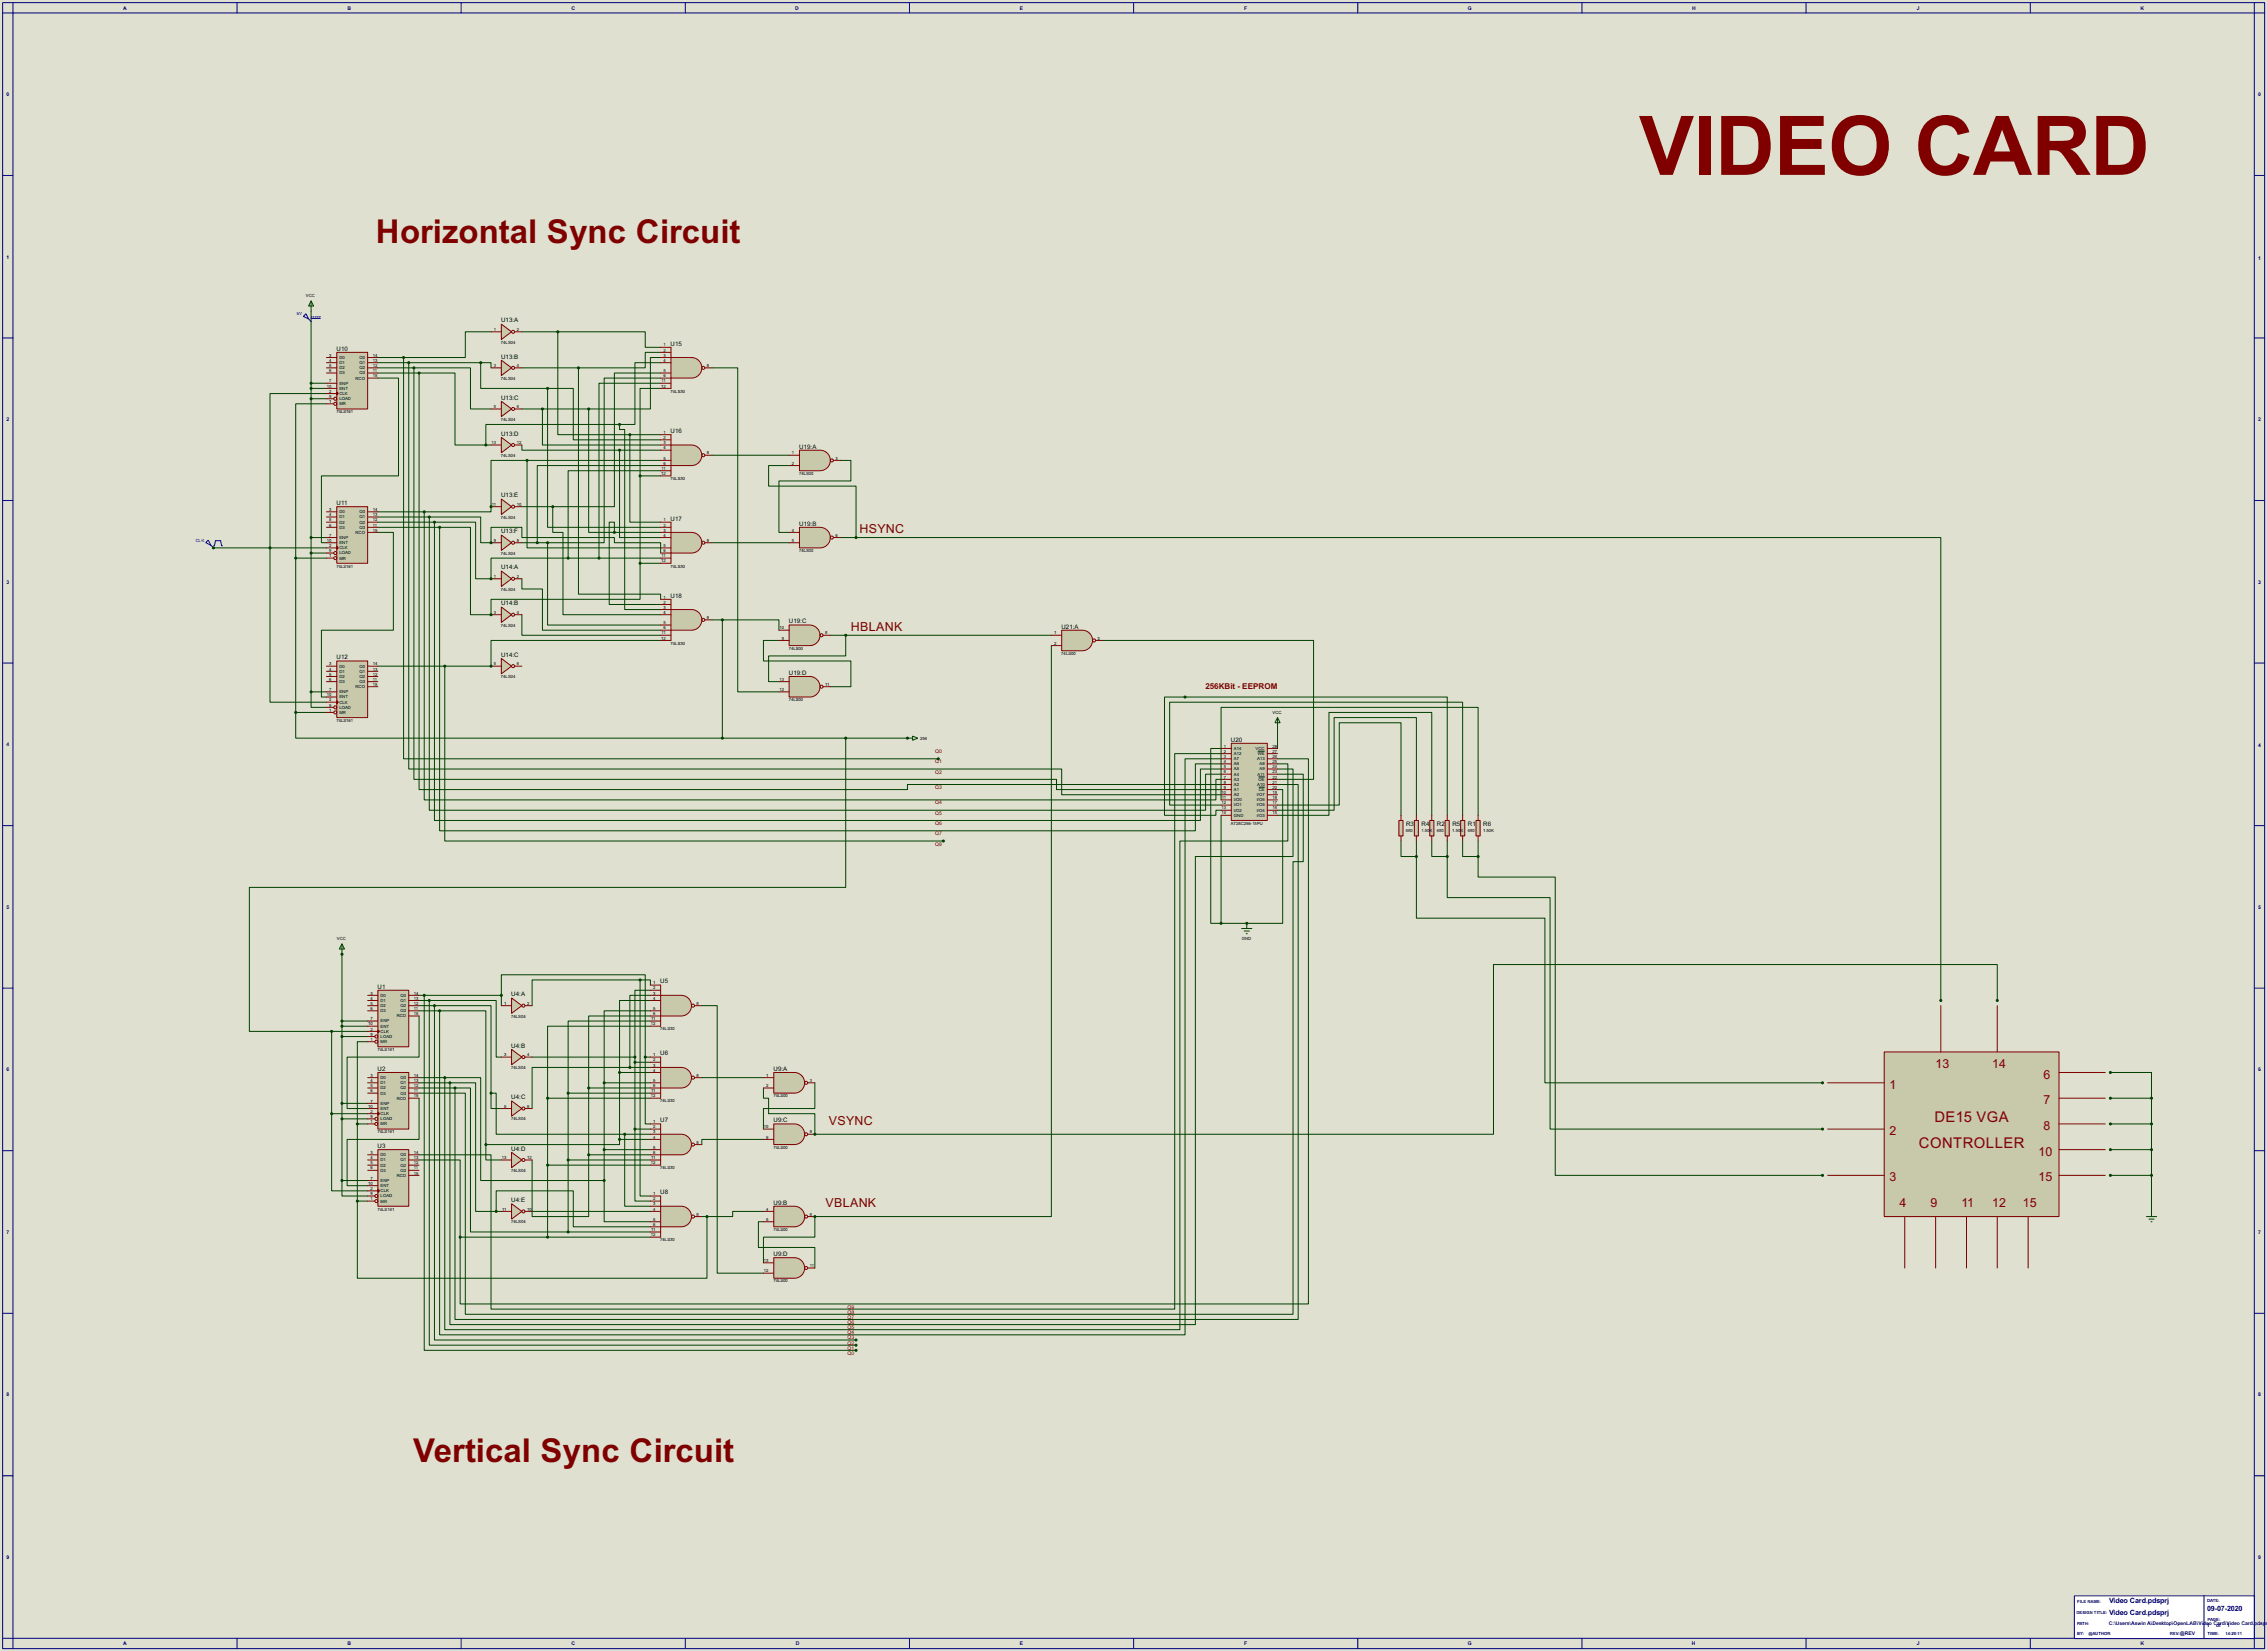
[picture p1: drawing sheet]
<svg xmlns="http://www.w3.org/2000/svg" width="1120mm" height="815mm" viewBox="0 0 1120 815" stroke-linecap="round" stroke-linejoin="round" font-family="sans-serif">
<defs><g id="words">
<text font-size="45.4" fill="#800000" x="810" y="86">VIDEO CARD</text>
<g font-size="18.2" fill="#800000">
<text x="186" y="120">Horizontal Sync Circuit</text>
<text x="204" y="722">Vertical Sync Circuit</text>
</g>
<g font-size="8.2" fill="#800000">
<text x="956" y="554">DE15 VGA</text>
<text x="948" y="567">CONTROLLER</text>
</g>
<g font-size="6.9" fill="#800000">
<text x="425" y="263">HSYNC</text>
<text x="420" y="312">HBLANK</text>
<text x="956" y="528">13</text>
<text x="984" y="528">14</text>
<text x="1010" y="533">6</text>
<text x="934" y="538">1</text>
<text x="1010" y="545">7</text>
<text x="410" y="555">VSYNC</text>
<text x="934" y="561">2</text>
<text x="1010" y="558">8</text>
<text x="1007" y="571">10</text>
<text x="934" y="583">3</text>
<text x="1007" y="583">15</text>
<text x="408" y="596">VBLANK</text>
<text x="939" y="596">4</text>
<text x="954" y="596">9</text>
<text x="969" y="596">11</text>
<text x="984" y="596">12</text>
<text x="1000" y="596">15</text>
</g>
<text font-size="4.5" fill="#800000" x="596" y="340">256KBit - EEPROM</text>
<g font-size="4" fill="#000080">
<text x="1042" y="792">Video Card.pdsprj</text>
<text x="1042" y="797">Video Card.pdsprj</text>
<text x="1090" y="796">09-07-2020</text>
</g>
<g font-size="3.4">
<text x="248" y="159">U13:A</text>
<text x="166" y="173">U10</text>
<text x="331" y="171">U15</text>
<text x="248" y="177">U13:B</text>
<text x="248" y="197">U13:C</text>
<text x="248" y="215">U13:D</text>
<text x="331" y="214">U16</text>
<text x="395" y="222">U19:A</text>
<text x="248" y="246">U13:E</text>
<text x="166" y="249">U11</text>
<text x="331" y="257">U17</text>
<text x="248" y="263">U13:F</text>
<text x="395" y="260">U19:B</text>
<text x="248" y="281">U14:A</text>
<text x="248" y="299">U14:B</text>
<text x="331" y="295">U18</text>
<text x="390" y="308">U19:C</text>
<text x="524" y="310">U21:A</text>
<text x="166" y="326">U12</text>
<text x="248" y="324">U14:C</text>
<text x="390" y="333">U19:D</text>
<text x="608" y="366">U20</text>
<text x="695" y="408">R3</text>
<text x="702" y="408">R4</text>
<text x="710" y="408">R2</text>
<text x="718" y="408">R5</text>
<text x="725" y="408">R1</text>
<text x="733" y="408">R6</text>
<text x="326" y="486">U5</text>
<text x="187" y="488">U1</text>
<text x="253" y="492">U4:A</text>
<text x="253" y="517">U4:B</text>
<text x="326" y="521">U6</text>
<text x="187" y="529">U2</text>
<text x="382" y="529">U9:A</text>
<text x="253" y="543">U4:C</text>
<text x="326" y="554">U7</text>
<text x="382" y="554">U9:C</text>
<text x="187" y="567">U3</text>
<text x="253" y="568">U4:D</text>
<text x="253" y="594">U4:E</text>
<text x="326" y="590">U8</text>
<text x="382" y="595">U9:B</text>
<text x="382" y="620">U9:D</text>
</g>
<g font-size="2.8" fill="#000080">
<text x="61" y="5">A</text>
<text x="172" y="5">B</text>
<text x="282" y="5">C</text>
<text x="393" y="5">D</text>
<text x="504" y="5">E</text>
<text x="615" y="5">F</text>
<text x="725" y="5">G</text>
<text x="836" y="5">H</text>
<text x="947" y="5">J</text>
<text x="1058" y="5">K</text>
<text x="3" y="47">0</text>
<text x="1116" y="47">0</text>
<text x="3" y="128">1</text>
<text x="1116" y="128">1</text>
<text x="3" y="208">2</text>
<text x="1116" y="208">2</text>
<text x="3" y="288">3</text>
<text x="1116" y="288">3</text>
<text x="3" y="368">4</text>
<text x="1116" y="369">4</text>
<text x="3" y="449">5</text>
<text x="1116" y="449">5</text>
<text x="3" y="529">6</text>
<text x="1116" y="529">6</text>
<text x="3" y="609">7</text>
<text x="1116" y="609">7</text>
<text x="3" y="689">8</text>
<text x="1116" y="689">8</text>
<text x="3" y="770">9</text>
<text x="1116" y="770">9</text>
<text x="1042" y="802">C:\Users\Aswin A\Desktop\OpenLAB\Video Card\Video Card.pdsp</text>
<text x="1090" y="803">1</text>
<text x="1095" y="803">of</text>
<text x="1100" y="803">1</text>
<text x="1120" y="802">r</text>
<text x="1121" y="802">j</text>
<text x="1077" y="807">@REV</text>
<text x="61" y="812">A</text>
<text x="172" y="812">B</text>
<text x="282" y="812">C</text>
<text x="393" y="812">D</text>
<text x="504" y="812">E</text>
<text x="615" y="812">F</text>
<text x="725" y="812">G</text>
<text x="836" y="812">H</text>
<text x="947" y="812">J</text>
<text x="1058" y="812">K</text>
</g>
<g font-size="2.8" fill="#800000">
<text x="462" y="372">Q0</text>
<text x="462" y="377">Q1</text>
<text x="462" y="382">Q2</text>
<text x="462" y="390">Q3</text>
<text x="462" y="397">Q4</text>
<text x="462" y="402">Q5</text>
<text x="462" y="407">Q6</text>
<text x="462" y="413">Q7</text>
<text x="462" y="418">Q8</text>
<text x="419" y="646">Q9</text>
<text x="419" y="654">Q6</text>
<text x="419" y="651">Q7</text>
<text x="419" y="649">Q8</text>
<text x="419" y="659">Q4</text>
<text x="419" y="656">Q5</text>
<text x="419" y="664">Q2</text>
<text x="419" y="661">Q3</text>
<text x="419" y="669">Q0</text>
<text x="419" y="667">Q1</text>
</g>
<g font-size="2.4">
<text x="151" y="147">VCC</text>
<text x="244" y="163">1</text>
<text x="255" y="163">2</text>
<text x="248" y="170">74LS04</text>
<text x="328" y="171">1</text>
<text x="328" y="174">2</text>
<text x="163" y="176">3</text>
<text x="163" y="179">4</text>
<text x="168" y="177">D0</text>
<text x="168" y="180">D1</text>
<text x="178" y="177">Q0</text>
<text x="178" y="180">Q1</text>
<text x="184" y="176">14</text>
<text x="184" y="179">13</text>
<text x="328" y="176">3</text>
<text x="328" y="179">4</text>
<text x="163" y="181">5</text>
<text x="163" y="184">6</text>
<text x="168" y="182">D2</text>
<text x="168" y="185">D3</text>
<text x="178" y="182">Q2</text>
<text x="178" y="185">Q3</text>
<text x="184" y="181">12</text>
<text x="184" y="184">11</text>
<text x="244" y="181">3</text>
<text x="255" y="181">4</text>
<text x="328" y="184">5</text>
<text x="349" y="181">8</text>
<text x="162" y="191">10</text>
<text x="163" y="189">7</text>
<text x="168" y="190">ENP</text>
<text x="176" y="187">RCO</text>
<text x="184" y="186">15</text>
<text x="248" y="188">74LS04</text>
<text x="327" y="191">12</text>
<text x="327" y="189">11</text>
<text x="328" y="186">6</text>
<text x="163" y="194">2</text>
<text x="163" y="196">9</text>
<text x="168" y="193">ENT</text>
<text x="168" y="195">CLK</text>
<text x="168" y="198">LOAD</text>
<text x="331" y="194">74LS30</text>
<text x="163" y="199">1</text>
<text x="168" y="200">MR</text>
<text x="244" y="202">5</text>
<text x="255" y="202">6</text>
<text x="166" y="204">74LS161</text>
<text x="248" y="208">74LS04</text>
<text x="328" y="214">1</text>
<text x="243" y="219">13</text>
<text x="255" y="219">12</text>
<text x="328" y="217">2</text>
<text x="328" y="219">3</text>
<text x="328" y="222">4</text>
<text x="248" y="226">74LS04</text>
<text x="328" y="227">5</text>
<text x="349" y="224">8</text>
<text x="391" y="224">1</text>
<text x="413" y="227">3</text>
<text x="327" y="232">11</text>
<text x="328" y="230">6</text>
<text x="391" y="230">2</text>
<text x="327" y="235">12</text>
<text x="331" y="237">74LS30</text>
<text x="395" y="235">74LS00</text>
<text x="243" y="250">11</text>
<text x="255" y="250">10</text>
<text x="163" y="252">3</text>
<text x="163" y="255">4</text>
<text x="163" y="257">5</text>
<text x="168" y="253">D0</text>
<text x="168" y="256">D1</text>
<text x="178" y="253">Q0</text>
<text x="178" y="256">Q1</text>
<text x="184" y="252">14</text>
<text x="184" y="255">13</text>
<text x="184" y="257">12</text>
<text x="248" y="256">74LS04</text>
<text x="328" y="257">1</text>
<text x="163" y="260">6</text>
<text x="168" y="259">D2</text>
<text x="168" y="261">D3</text>
<text x="176" y="264">RCO</text>
<text x="178" y="259">Q2</text>
<text x="178" y="261">Q3</text>
<text x="184" y="260">11</text>
<text x="184" y="262">15</text>
<text x="328" y="260">2</text>
<text x="328" y="262">3</text>
<text x="391" y="262">4</text>
<text x="162" y="268">10</text>
<text x="163" y="265">7</text>
<text x="168" y="266">ENP</text>
<text x="168" y="269">ENT</text>
<text x="244" y="268">9</text>
<text x="255" y="268">8</text>
<text x="328" y="265">4</text>
<text x="349" y="268">8</text>
<text x="391" y="268">5</text>
<text x="413" y="265">6</text>
<text x="163" y="270">2</text>
<text x="163" y="273">9</text>
<text x="163" y="275">1</text>
<text x="168" y="271">CLK</text>
<text x="168" y="274">LOAD</text>
<text x="248" y="274">74LS04</text>
<text x="327" y="275">11</text>
<text x="328" y="270">5</text>
<text x="328" y="273">6</text>
<text x="395" y="273">74LS00</text>
<text x="166" y="280">74LS161</text>
<text x="168" y="276">MR</text>
<text x="327" y="278">12</text>
<text x="331" y="280">74LS30</text>
<text x="244" y="285">1</text>
<text x="255" y="285">2</text>
<text x="248" y="292">74LS04</text>
<text x="328" y="296">1</text>
<text x="328" y="298">2</text>
<text x="244" y="303">3</text>
<text x="255" y="303">4</text>
<text x="328" y="301">3</text>
<text x="328" y="303">4</text>
<text x="349" y="306">8</text>
<text x="248" y="309">74LS04</text>
<text x="328" y="308">5</text>
<text x="328" y="311">6</text>
<text x="385" y="311">10</text>
<text x="327" y="316">12</text>
<text x="327" y="313">11</text>
<text x="386" y="316">9</text>
<text x="408" y="313">8</text>
<text x="521" y="313">1</text>
<text x="542" y="316">3</text>
<text x="331" y="318">74LS30</text>
<text x="390" y="321">74LS00</text>
<text x="521" y="318">2</text>
<text x="524" y="323">74LS00</text>
<text x="163" y="329">3</text>
<text x="168" y="330">D0</text>
<text x="178" y="330">Q0</text>
<text x="184" y="329">14</text>
<text x="244" y="329">5</text>
<text x="255" y="329">6</text>
<text x="163" y="331">4</text>
<text x="163" y="334">5</text>
<text x="168" y="332">D1</text>
<text x="168" y="335">D2</text>
<text x="178" y="332">Q1</text>
<text x="178" y="335">Q2</text>
<text x="184" y="331">13</text>
<text x="184" y="334">12</text>
<text x="248" y="335">74LS04</text>
<text x="163" y="336">6</text>
<text x="163" y="341">7</text>
<text x="168" y="337">D3</text>
<text x="176" y="340">RCO</text>
<text x="178" y="337">Q3</text>
<text x="184" y="336">11</text>
<text x="184" y="339">15</text>
<text x="385" y="336">13</text>
<text x="385" y="341">12</text>
<text x="408" y="339">11</text>
<text x="162" y="344">10</text>
<text x="163" y="346">2</text>
<text x="168" y="342">ENP</text>
<text x="168" y="345">ENT</text>
<text x="168" y="347">CLK</text>
<text x="390" y="346">74LS00</text>
<text x="163" y="349">9</text>
<text x="163" y="351">1</text>
<text x="168" y="350">LOAD</text>
<text x="168" y="353">MR</text>
<text x="629" y="353">VCC</text>
<text x="166" y="356">74LS161</text>
<text x="455" y="365">256</text>
<text x="605" y="369">1</text>
<text x="605" y="372">2</text>
<text x="610" y="370">A14</text>
<text x="620" y="370">VCC</text>
<text x="629" y="369">28</text>
<text x="629" y="372">27</text>
<text x="605" y="374">3</text>
<text x="605" y="377">4</text>
<text x="610" y="373">A12</text>
<text x="610" y="375">A7</text>
<text x="610" y="378">A6</text>
<text x="621" y="375">A13</text>
<text x="621" y="373">WE</text>
<text x="622" y="378">A8</text>
<text x="629" y="374">26</text>
<text x="629" y="377">25</text>
<text x="605" y="379">5</text>
<text x="605" y="382">6</text>
<text x="610" y="380">A5</text>
<text x="610" y="383">A4</text>
<text x="621" y="383">A11</text>
<text x="622" y="380">A9</text>
<text x="629" y="379">24</text>
<text x="629" y="382">23</text>
<text x="605" y="384">7</text>
<text x="605" y="387">8</text>
<text x="605" y="389">9</text>
<text x="610" y="386">A3</text>
<text x="610" y="388">A2</text>
<text x="621" y="388">A10</text>
<text x="622" y="386">OE</text>
<text x="629" y="384">22</text>
<text x="629" y="387">21</text>
<text x="629" y="389">20</text>
<text x="604" y="392">10</text>
<text x="604" y="395">11</text>
<text x="610" y="391">A1</text>
<text x="610" y="393">A0</text>
<text x="610" y="396">I/O0</text>
<text x="621" y="393">I/O7</text>
<text x="621" y="396">I/O6</text>
<text x="622" y="391">CE</text>
<text x="629" y="392">19</text>
<text x="629" y="395">18</text>
<text x="604" y="397">12</text>
<text x="604" y="400">13</text>
<text x="610" y="398">I/O1</text>
<text x="610" y="401">I/O2</text>
<text x="621" y="398">I/O5</text>
<text x="621" y="401">I/O4</text>
<text x="629" y="397">17</text>
<text x="629" y="400">16</text>
<text x="604" y="402">14</text>
<text x="608" y="407">AT28C256-15PU</text>
<text x="610" y="403">GND</text>
<text x="621" y="403">I/O3</text>
<text x="629" y="402">15</text>
<text x="695" y="411">680</text>
<text x="702" y="411">1.50K</text>
<text x="710" y="411">680</text>
<text x="718" y="411">1.50K</text>
<text x="725" y="411">680</text>
<text x="733" y="411">1.50K</text>
<text x="166" y="464">VCC</text>
<text x="613" y="464">GND</text>
<text x="183" y="491">3</text>
<text x="205" y="491">14</text>
<text x="323" y="486">1</text>
<text x="323" y="489">2</text>
<text x="323" y="491">3</text>
<text x="183" y="494">4</text>
<text x="183" y="496">5</text>
<text x="188" y="492">D0</text>
<text x="188" y="495">D1</text>
<text x="188" y="497">D2</text>
<text x="198" y="492">Q0</text>
<text x="198" y="495">Q1</text>
<text x="198" y="497">Q2</text>
<text x="205" y="494">13</text>
<text x="205" y="496">12</text>
<text x="249" y="496">1</text>
<text x="260" y="496">2</text>
<text x="323" y="494">4</text>
<text x="344" y="496">8</text>
<text x="183" y="499">6</text>
<text x="183" y="504">7</text>
<text x="188" y="500">D3</text>
<text x="196" y="502">RCO</text>
<text x="198" y="500">Q3</text>
<text x="205" y="499">11</text>
<text x="205" y="501">15</text>
<text x="253" y="503">74LS04</text>
<text x="322" y="504">11</text>
<text x="323" y="499">5</text>
<text x="323" y="501">6</text>
<text x="182" y="506">10</text>
<text x="183" y="509">2</text>
<text x="188" y="505">ENP</text>
<text x="188" y="507">ENT</text>
<text x="322" y="506">12</text>
<text x="326" y="509">74LS30</text>
<text x="183" y="511">9</text>
<text x="183" y="514">1</text>
<text x="188" y="510">CLK</text>
<text x="188" y="513">LOAD</text>
<text x="188" y="515">MR</text>
<text x="187" y="519">74LS161</text>
<text x="249" y="522">3</text>
<text x="260" y="522">4</text>
<text x="323" y="522">1</text>
<text x="253" y="528">74LS04</text>
<text x="323" y="524">2</text>
<text x="323" y="527">3</text>
<text x="183" y="532">3</text>
<text x="188" y="533">D0</text>
<text x="198" y="533">Q0</text>
<text x="205" y="532">14</text>
<text x="323" y="529">4</text>
<text x="344" y="532">8</text>
<text x="379" y="532">1</text>
<text x="183" y="534">4</text>
<text x="183" y="537">5</text>
<text x="183" y="539">6</text>
<text x="188" y="535">D1</text>
<text x="188" y="538">D2</text>
<text x="198" y="535">Q1</text>
<text x="198" y="538">Q2</text>
<text x="205" y="534">13</text>
<text x="205" y="537">12</text>
<text x="205" y="539">11</text>
<text x="322" y="539">11</text>
<text x="323" y="534">5</text>
<text x="323" y="537">6</text>
<text x="379" y="537">2</text>
<text x="400" y="534">3</text>
<text x="183" y="544">7</text>
<text x="188" y="541">D3</text>
<text x="188" y="546">ENP</text>
<text x="196" y="543">RCO</text>
<text x="198" y="541">Q3</text>
<text x="205" y="542">15</text>
<text x="322" y="542">12</text>
<text x="326" y="544">74LS30</text>
<text x="382" y="542">74LS00</text>
<text x="182" y="547">10</text>
<text x="183" y="550">2</text>
<text x="188" y="548">ENT</text>
<text x="188" y="551">CLK</text>
<text x="249" y="547">5</text>
<text x="260" y="547">6</text>
<text x="183" y="552">9</text>
<text x="183" y="555">1</text>
<text x="188" y="553">LOAD</text>
<text x="188" y="556">MR</text>
<text x="253" y="553">74LS04</text>
<text x="323" y="555">1</text>
<text x="323" y="557">2</text>
<text x="377" y="557">10</text>
<text x="187" y="560">74LS161</text>
<text x="323" y="560">3</text>
<text x="323" y="562">4</text>
<text x="379" y="562">9</text>
<text x="400" y="560">8</text>
<text x="183" y="570">3</text>
<text x="205" y="570">14</text>
<text x="323" y="567">5</text>
<text x="323" y="570">6</text>
<text x="344" y="565">8</text>
<text x="382" y="567">74LS00</text>
<text x="183" y="572">4</text>
<text x="183" y="575">5</text>
<text x="188" y="571">D0</text>
<text x="188" y="574">D1</text>
<text x="198" y="571">Q0</text>
<text x="198" y="574">Q1</text>
<text x="205" y="572">13</text>
<text x="205" y="575">12</text>
<text x="248" y="572">13</text>
<text x="260" y="572">12</text>
<text x="322" y="575">12</text>
<text x="322" y="572">11</text>
<text x="183" y="578">6</text>
<text x="188" y="576">D2</text>
<text x="188" y="579">D3</text>
<text x="196" y="581">RCO</text>
<text x="198" y="576">Q2</text>
<text x="198" y="579">Q3</text>
<text x="205" y="578">11</text>
<text x="205" y="580">15</text>
<text x="253" y="579">74LS04</text>
<text x="326" y="577">74LS30</text>
<text x="182" y="585">10</text>
<text x="183" y="583">7</text>
<text x="183" y="588">2</text>
<text x="188" y="584">ENP</text>
<text x="188" y="586">ENT</text>
<text x="183" y="590">9</text>
<text x="183" y="593">1</text>
<text x="188" y="589">CLK</text>
<text x="188" y="591">LOAD</text>
<text x="188" y="594">MR</text>
<text x="323" y="590">1</text>
<text x="323" y="593">2</text>
<text x="187" y="598">74LS161</text>
<text x="248" y="598">11</text>
<text x="260" y="598">10</text>
<text x="323" y="595">3</text>
<text x="323" y="598">4</text>
<text x="379" y="598">4</text>
<text x="253" y="604">74LS04</text>
<text x="323" y="603">5</text>
<text x="323" y="605">6</text>
<text x="344" y="600">8</text>
<text x="379" y="603">5</text>
<text x="400" y="600">6</text>
<text x="322" y="611">12</text>
<text x="322" y="608">11</text>
<text x="382" y="608">74LS00</text>
<text x="326" y="613">74LS30</text>
<text x="377" y="623">13</text>
<text x="377" y="628">12</text>
<text x="400" y="626">11</text>
<text x="382" y="633">74LS00</text>
</g>
<g font-size="2.4" fill="#0000c0">
<text x="147" y="156">5V</text>
<text x="97" y="267">CLK</text>
</g>
<g font-size="2.4" fill="#000080">
<text x="1026" y="792">FILE NAME:</text>
<text x="1090" y="791">DATE:</text>
<text x="1026" y="797">DESIGN TITLE:</text>
<text x="1026" y="802">PATH:</text>
<text x="1091" y="800">PAGE:</text>
<text x="1026" y="807">BY:</text>
<text x="1032" y="807">@AUTHOR</text>
<text x="1072" y="807">REV:</text>
<text x="1091" y="807">TIME:</text>
<text x="1100" y="807">14:20:11</text>
</g>
</g></defs>
<path d="M0 0h1120v815h-1120z" fill="#e0e0d0"/>
<path d="M1 1h1118v813h-1118zM6 6h1108v803h-1108z" fill="none" stroke="#000080" stroke-width=".5"/>
<path d="M1025 788h89v21h-89z" fill="#fff" stroke="#000080" stroke-width=".49"/>
<path d="M1089 788v21" fill="none" stroke="#000080" stroke-width=".49"/>
<g fill="none" stroke="#000080" stroke-width=".5">
<path d="M6 1v5h-5M117 1v5M228 1v5M339 1v5M449 1v5M560 1v5M671 1v5M782 1v5M892 1v5M1003 1v5M1114 1v5h5M1 87h5"/>
<path d="M1114 87h5M1 167h5M1114 167h5M1 247h5M1114 247h5M1 327h5M1114 327h5M1 408h5M1114 408h5M1 488h5M1114 488h5M1 568h5"/>
<path d="M1114 568h5M1 649h5M1114 649h5M1 729h5M1114 729h5M1 809h5v5M117 809v5M228 809v5M339 809v5M449 809v5M560 809v5M671 809v5"/>
<path d="M782 809v5M892 809v5M1003 809v5M1119 809h-5v5"/>
</g>
<g fill="none" stroke="#004000" stroke-width=".49">
<path d="M248 497v-16h71v41M316 484h-53v13M316 484h5v2M316 484v107h5M321 489h-7v33M321 492h-10v35M321 494h-15v36M321 499h-22v36M347 497h7v132h23M169 507h13M169 512h13M182 514h-5v41"/>
<path d="M182 504h-13v79M182 509h-18v41M207 502v20h-35v25h10M321 502h-30v35M321 504h-40v36M321 507h-50v35M263 522h51M281 540v68h40M281 540h40M291 537h30M291 537v33M299 535v68h22"/>
<path d="M299 535h22M306 530h15M306 530v33M311 527h-48v20M311 527h10M314 522v36M314 525h7M319 522v33h2M319 522h2M347 532h30M403 535v12h-26v11M164 550v38h18"/>
<path d="M164 550h18M169 545h13M169 553h13M177 555h5M177 555v38M207 542v21h-35v23h10M248 547h-5v-7h2v20h64M271 542v69h50M271 542h50M314 558v35h7M314 558h7M263 573v25h58"/>
<path d="M271 575h50M281 573h40M291 570v31h-28v-3M291 570h30M299 568h22M306 563v2h-66v8h8M306 563h15M309 560v36h12M309 560h12M377 563h-30v2M169 583v8h13M169 583h13"/>
<path d="M177 593v38h172v-30M177 593h5M248 598h-3v-10h38v18h38M377 598h-15v3h-13M347 601h2M377 603h-2v13h28v10M403 601v10h-26v13"/>
</g>
<circle cx="403" cy="601" r=".2" fill="#004000"/>
<g fill="none" stroke="#004000" stroke-width=".49">
<path d="M169 471v33M207 499h33v66M207 492h41M207 494h5M207 497h8M210 492v175h213M212 494h33v28h3M212 494v170h211M215 497h28v43M215 497v165h208M207 532h31v51h61M207 535h28v63h10"/>
<path d="M207 537h25v71h49M207 573h20v38h44"/>
</g>
<circle cx="169" cy="471" r=".2" fill="#004000"/>
<g fill="none" stroke="#004000" stroke-width=".49">
<path d="M154 154v188M154 192h7M154 189h7M154 197h7M161 199h-15v77h15M161 194h-28v77M187 187h10v48h-38v33h2M240 220h3M133 271v76h28M133 271h28M154 273h7M154 265h7"/>
<path d="M187 263h7v48h-35v33h2M258 286v5h10v20h58M258 304v10h68M154 342v7h7M154 342h7"/>
</g>
<circle cx="243" cy="286" r=".2" fill="#004000"/>
<path d="M238 179h5v3M258 164h61v8h7M258 202h10v18h58" fill="none" stroke="#004000" stroke-width=".49"/>
<circle cx="243" cy="250" r=".2" fill="#004000"/>
<path d="M326 230h-61v38h-7M326 232h-45v44h-38v10" fill="none" stroke="#004000" stroke-width=".49"/>
<circle cx="243" cy="304" r=".2" fill="#004000"/>
<g fill="none" stroke="#004000" stroke-width=".49">
<path d="M238 179v13h33M276 164v51h35M326 177h-5v25h-53M271 192h12v25h43M271 192v68h55M326 192h-10v43h10M258 220v2h48M311 215v43h15M311 215h15M260 227h-17v23M260 227v44h66M260 227h66"/>
<path d="M306 222v43h20M306 222h20"/>
</g>
<circle cx="243" cy="268" r=".2" fill="#004000"/>
<g fill="none" stroke="#004000" stroke-width=".49">
<path d="M326 174h-7v8h-33M326 179h-12v31h-8M258 182h28M286 182v111h40v3M326 189h-30v87M326 184h-22v66h-31M326 187h-27v81h-28M291 202v61h13M306 210h-66v10M306 210v2h3v89h17M316 235v43M258 250h15"/>
<path d="M273 250v13h5v41h48M243 268v-8h15v5h46v3h22v5M265 268h6M271 268v41h55M281 276h45M304 263v-5h-3v41h25M304 263h22M316 278v18h-73v8M316 278h10"/>
</g>
<circle cx="243" cy="329" r=".2" fill="#004000"/>
<g fill="none" stroke="#004000" stroke-width=".49">
<path d="M187 179h51M243 164h-13v13h-43M187 182h45v20h11M187 184h38v36h15M352 182h13v160h20M352 225h38M415 227h5v11h-35v25h5M187 255h51v13h5M187 258h48v28h8M243 250v3h-56M146 276v76M187 260h45v44h11"/>
<path d="M352 268h38M326 316h-83v13h-56M352 306h5M357 306h28v5M357 306v59h-211v-13M385 316h-8v10h43v13h-10M410 314h8v10h-38v13h5M146 352h15"/>
</g>
<circle cx="448" cy="365" r=".2" fill="#004000"/>
<g fill="none" stroke="#004000" stroke-width=".49">
<path d="M202 179v201h323v12h78M205 182v203h317v5h81M207 184v206h241v-3h155M210 253v142h391v-10h2M212 255v145h384v-18h7M215 258v147h378v-25h10M217 260v150h374v-33h12M603 372h-23v274h-337v-76h-36M603 375h-17v284h-369v-160M631 375h15v269h-419v-33M631 377h5v38h-53v242h-363v-125M631 380h8v43h-48v231h-369v-119"/>
<path d="M631 382h13v44h-5v223h-409v-109h-23M631 387h10v265h-416v-115M377 537v5h3v8h23v10"/>
</g>
<circle cx="403" cy="560" r=".2" fill="#004000"/>
<path d="M418 314h101M519 319v282h-116M545 316h104v69h-18M603 370h-5v86h5v-53" fill="none" stroke="#004000" stroke-width=".49"/>
<circle cx="616" cy="456" r=".2" fill="#004000"/>
<g fill="none" stroke="#004000" stroke-width=".49">
<path d="M199 177v198h265M390 230h-10v10h43v25M105 271h28M415 265h8M423 265h536v229M220 329v86h246M631 359v11M357 365h91M418 365v73h-295v71h41M603 398h-25v-51h145v56M603 395v-46h127v54M631 390h3v66h-31"/>
<path d="M631 398h31v-41h30v46M603 400h-2v3h-26v-59h140v59M631 403h26v-51h50v51M631 400h28v-46h41v49M692 415v8h8M700 415v8M707 415v8h8M715 415v8M723 415v8h7M730 415v8M700 423v30h63v82h137M715 423v20h51v115h134"/>
<path d="M730 423v10h38v147h132M987 494v-18h-249v84h-335M1043 530h20v12M1043 542h20M1043 555h20M1063 542v56M1043 568h20M1043 580h20"/>
</g>
<circle cx="105" cy="271" r=".2" fill="#004000"/>
<path d="M187 489h15v28h-15z" fill="#c8c8aa" stroke="#800000" stroke-width=".49"/>
<g fill="none" stroke="#800000" stroke-width=".49">
<path d="M182 492h5M182 494h5M182 497h5M182 499h5M202 492h5M202 494h5M202 497h5M202 499h5M182 504h5M182 507h5M182 509h5M182 512h3"/>
<path d="M182 514h3M187 509h1l-1 1zM202 502h5"/>
<circle cx="186" cy="512" r=".8"/>
<circle cx="186" cy="514" r=".8"/>
</g>
<path d="M187 530h15v28h-15z" fill="#c8c8aa" stroke="#800000" stroke-width=".49"/>
<g fill="none" stroke="#800000" stroke-width=".49">
<path d="M182 532h5M182 535h5M182 537h5M182 540h5M202 532h5M202 535h5M202 537h5M202 540h5M182 545h5M182 547h5M182 550h5M182 553h3"/>
<path d="M182 555h3M187 549l1 1-1 1zM202 542h5"/>
<circle cx="186" cy="553" r=".8"/>
<circle cx="186" cy="555" r=".8"/>
</g>
<path d="M187 568h15v28h-15z" fill="#c8c8aa" stroke="#800000" stroke-width=".49"/>
<g fill="none" stroke="#800000" stroke-width=".49">
<path d="M182 570h5M182 573h5M182 575h5M182 578h5M202 570h5M202 573h5M202 575h5M202 578h5M182 583h5M182 586h5M182 588h5M182 591h3"/>
<path d="M182 593h3M187 587l1 1-1 1zM202 580h5"/>
<circle cx="186" cy="593" r=".8"/>
<circle cx="186" cy="591" r=".8"/>
</g>
<g fill="#004000" stroke="#004000" stroke-width=".49">
<circle cx="169" cy="507" r=".5"/>
<circle cx="169" cy="512" r=".5"/>
<circle cx="169" cy="545" r=".5"/>
<circle cx="169" cy="553" r=".5"/>
<circle cx="169" cy="583" r=".5"/>
<circle cx="169" cy="504" r=".5"/>
<circle cx="164" cy="509" r=".5"/>
<circle cx="164" cy="550" r=".5"/>
</g>
<path d="M253 493l5 4-5 3z" fill="#c8c8aa" stroke="#800000" stroke-width=".49"/>
<g fill="none" stroke="#800000" stroke-width=".49">
<path d="M248 497h5M259 497h4"/>
<circle cx="259" cy="497" r=".8"/>
</g>
<path d="M253 518l5 4-5 4z" fill="#c8c8aa" stroke="#800000" stroke-width=".49"/>
<g fill="none" stroke="#800000" stroke-width=".49">
<path d="M248 522h5M259 522h4"/>
<circle cx="259" cy="522" r=".8"/>
</g>
<path d="M253 544l5 3-5 4z" fill="#c8c8aa" stroke="#800000" stroke-width=".49"/>
<g fill="none" stroke="#800000" stroke-width=".49">
<path d="M248 547h5M259 547h4"/>
<circle cx="259" cy="547" r=".8"/>
</g>
<path d="M253 569l5 4-5 4z" fill="#c8c8aa" stroke="#800000" stroke-width=".49"/>
<g fill="none" stroke="#800000" stroke-width=".49">
<path d="M248 573h5M259 573h4"/>
<circle cx="259" cy="573" r=".8"/>
</g>
<path d="M253 594l5 4-5 4z" fill="#c8c8aa" stroke="#800000" stroke-width=".49"/>
<g fill="none" stroke="#800000" stroke-width=".49">
<path d="M326 486v6M326 502v5M248 598h5M259 598h4"/>
<circle cx="259" cy="598" r=".8"/>
</g>
<path d="M326 492h11a5 5 0 0 1 5 5 5 5 0 0 1-5 5h-11z" fill-rule="evenodd" fill="#c8c8aa" stroke="#800000" stroke-width=".49"/>
<g fill="none" stroke="#800000" stroke-width=".49">
<path d="M321 486h5M321 489h5M321 492h5M321 494h5M321 499h5M343 497h4M321 502h5M321 504h5M321 507h5M326 522v5M326 537v5"/>
<circle cx="342" cy="497" r=".8"/>
</g>
<path d="M326 527h11a5 5 0 0 1 5 5 5 5 0 0 1-5 5h-11z" fill-rule="evenodd" fill="#c8c8aa" stroke="#800000" stroke-width=".49"/>
<g fill="none" stroke="#800000" stroke-width=".49">
<path d="M321 522h5M321 525h5M321 527h5M321 530h5M321 535h5M321 537h5M321 540h5M343 532h4M321 542h5M326 555v5M326 570v5"/>
<circle cx="342" cy="532" r=".8"/>
</g>
<path d="M326 560h11a5 5 0 0 1 5 5 5 5 0 0 1-5 5h-11z" fill-rule="evenodd" fill="#c8c8aa" stroke="#800000" stroke-width=".49"/>
<g fill="none" stroke="#800000" stroke-width=".49">
<path d="M321 555h5M321 558h5M321 560h5M321 563h5M321 568h5M321 570h5M321 573h5M321 575h5M343 565h4M326 591v5M326 606v5"/>
<circle cx="342" cy="565" r=".8"/>
</g>
<path d="M326 596h11a5 5 0 0 1 5 5 5 5 0 0 1-5 5h-11z" fill-rule="evenodd" fill="#c8c8aa" stroke="#800000" stroke-width=".49"/>
<g fill="none" stroke="#800000" stroke-width=".49">
<path d="M321 591h5M321 593h5M321 596h5M321 598h5M321 603h5M321 606h5M321 608h5M321 611h5M343 601h4"/>
<circle cx="342" cy="601" r=".8"/>
</g>
<g fill="#004000" stroke="#004000" stroke-width=".49">
<circle cx="248" cy="492" r=".5"/>
<circle cx="319" cy="522" r=".5"/>
<circle cx="316" cy="484" r=".5"/>
<circle cx="314" cy="522" r=".5"/>
<circle cx="314" cy="525" r=".5"/>
<circle cx="314" cy="558" r=".5"/>
<circle cx="311" cy="527" r=".5"/>
<circle cx="243" cy="540" r=".5"/>
<circle cx="309" cy="560" r=".5"/>
<circle cx="240" cy="565" r=".5"/>
<circle cx="306" cy="530" r=".5"/>
<circle cx="306" cy="563" r=".5"/>
<circle cx="298" cy="535" r=".5"/>
<circle cx="298" cy="568" r=".5"/>
<circle cx="298" cy="583" r=".5"/>
<circle cx="291" cy="537" r=".5"/>
<circle cx="291" cy="570" r=".5"/>
<circle cx="245" cy="598" r=".5"/>
<circle cx="281" cy="608" r=".5"/>
<circle cx="281" cy="540" r=".5"/>
<circle cx="281" cy="573" r=".5"/>
<circle cx="271" cy="611" r=".5"/>
<circle cx="271" cy="542" r=".5"/>
<circle cx="271" cy="575" r=".5"/>
</g>
<path d="M382 530h10a5 5 0 0 1 6 5 5 5 0 0 1-6 5h-10z" fill-rule="evenodd" fill="#c8c8aa" stroke="#800000" stroke-width=".49"/>
<g fill="none" stroke="#800000" stroke-width=".49">
<path d="M377 532h5M377 537h5M399 535h4"/>
<circle cx="398" cy="535" r=".8"/>
</g>
<path d="M382 596h10a5 5 0 0 1 6 5 5 5 0 0 1-6 5h-10z" fill-rule="evenodd" fill="#c8c8aa" stroke="#800000" stroke-width=".49"/>
<g fill="none" stroke="#800000" stroke-width=".49">
<path d="M377 598h5M377 603h5M399 601h4"/>
<circle cx="398" cy="601" r=".8"/>
</g>
<path d="M382 555h10a5 5 0 0 1 6 5 5 5 0 0 1-6 5h-10z" fill-rule="evenodd" fill="#c8c8aa" stroke="#800000" stroke-width=".49"/>
<g fill="none" stroke="#800000" stroke-width=".49">
<path d="M377 558h5M377 563h5M399 560h4"/>
<circle cx="398" cy="560" r=".8"/>
</g>
<path d="M382 621h10a5 5 0 0 1 6 5 5 5 0 0 1-6 5h-10z" fill-rule="evenodd" fill="#c8c8aa" stroke="#800000" stroke-width=".49"/>
<g fill="none" stroke="#800000" stroke-width=".49">
<path d="M377 624h5M377 629h5M399 626h4"/>
<circle cx="398" cy="626" r=".8"/>
</g>
<g fill="#004000" stroke="#004000" stroke-width=".49">
<circle cx="349" cy="601" r=".5"/>
<circle cx="177" cy="555" r=".5"/>
<circle cx="177" cy="593" r=".5"/>
<circle cx="403" cy="601" r=".5"/>
<circle cx="210" cy="492" r=".5"/>
<circle cx="423" cy="667" r=".5"/>
<circle cx="212" cy="494" r=".5"/>
<circle cx="423" cy="664" r=".5"/>
<circle cx="215" cy="497" r=".5"/>
<circle cx="423" cy="662" r=".5"/>
<circle cx="217" cy="499" r=".5"/>
<circle cx="220" cy="532" r=".5"/>
<circle cx="222" cy="535" r=".5"/>
<circle cx="225" cy="537" r=".5"/>
<circle cx="227" cy="611" r=".5"/>
<circle cx="169" cy="471" r=".5"/>
</g>
<path d="M169 466l1 3h-2zM169 466v5" fill="none" stroke="#004000" stroke-width=".49"/>
<path d="M166 174h16v28h-16z" fill="#c8c8aa" stroke="#800000" stroke-width=".49"/>
<g fill="none" stroke="#800000" stroke-width=".49">
<path d="M161 177h5M161 179h5M182 177h5M182 179h5M161 182h5M161 184h5M161 189h5M161 192h5M161 194h5M161 197h4M161 199h4M166 194h1l-1 1z"/>
<path d="M182 182h5M182 184h5M182 187h5"/>
<circle cx="166" cy="199" r=".8"/>
<circle cx="166" cy="197" r=".8"/>
</g>
<path d="M166 250h16v28h-16z" fill="#c8c8aa" stroke="#800000" stroke-width=".49"/>
<g fill="none" stroke="#800000" stroke-width=".49">
<path d="M161 253h5M161 255h5M161 258h5M182 253h5M182 255h5M182 258h5M161 260h5M161 265h5M161 268h5M161 271h5M161 273h4M161 276h4"/>
<path d="M166 270l1 1h-1zM182 260h5M182 263h5"/>
<circle cx="166" cy="273" r=".8"/>
<circle cx="166" cy="276" r=".8"/>
</g>
<path d="M166 326h16v28h-16z" fill="#c8c8aa" stroke="#800000" stroke-width=".49"/>
<g fill="none" stroke="#800000" stroke-width=".49">
<path d="M161 329h5M161 332h5M161 334h5M161 337h5M182 329h5M182 332h5M182 334h5M182 337h5M182 339h5M161 342h5M161 344h5M161 347h5"/>
<path d="M161 349h4M161 352h4M166 346l1 1-1 1z"/>
<circle cx="166" cy="352" r=".8"/>
<circle cx="166" cy="349" r=".8"/>
</g>
<g fill="#004000" stroke="#004000" stroke-width=".49">
<circle cx="154" cy="192" r=".5"/>
<circle cx="146" cy="276" r=".5"/>
<circle cx="154" cy="189" r=".5"/>
<circle cx="154" cy="197" r=".5"/>
<circle cx="154" cy="273" r=".5"/>
<circle cx="154" cy="265" r=".5"/>
<circle cx="154" cy="342" r=".5"/>
<circle cx="133" cy="271" r=".5"/>
</g>
<path d="M154 149l1 2h-3zM154 149v5" fill="none" stroke="#004000" stroke-width=".49"/>
<path d="M248 160l5 4-5 4z" fill="#c8c8aa" stroke="#800000" stroke-width=".49"/>
<g fill="none" stroke="#800000" stroke-width=".49">
<path d="M243 164h5M254 164h4"/>
<circle cx="253" cy="164" r=".8"/>
</g>
<path d="M248 178l5 4-5 3z" fill="#c8c8aa" stroke="#800000" stroke-width=".49"/>
<g fill="none" stroke="#800000" stroke-width=".49">
<path d="M243 182h5M254 182h4"/>
<circle cx="253" cy="182" r=".8"/>
</g>
<path d="M248 198l5 4-5 4z" fill="#c8c8aa" stroke="#800000" stroke-width=".49"/>
<g fill="none" stroke="#800000" stroke-width=".49">
<path d="M243 202h5M254 202h4"/>
<circle cx="253" cy="202" r=".8"/>
</g>
<path d="M248 216l5 4-5 4z" fill="#c8c8aa" stroke="#800000" stroke-width=".49"/>
<g fill="none" stroke="#800000" stroke-width=".49">
<path d="M243 220h5M254 220h4"/>
<circle cx="253" cy="220" r=".8"/>
</g>
<path d="M248 246l5 4-5 4z" fill="#c8c8aa" stroke="#800000" stroke-width=".49"/>
<g fill="none" stroke="#800000" stroke-width=".49">
<path d="M243 250h5M254 250h4"/>
<circle cx="253" cy="250" r=".8"/>
</g>
<path d="M248 264l5 4-5 4z" fill="#c8c8aa" stroke="#800000" stroke-width=".49"/>
<g fill="none" stroke="#800000" stroke-width=".49">
<path d="M243 268h5M254 268h4"/>
<circle cx="253" cy="268" r=".8"/>
</g>
<path d="M248 282l5 4-5 4z" fill="#c8c8aa" stroke="#800000" stroke-width=".49"/>
<g fill="none" stroke="#800000" stroke-width=".49">
<path d="M243 286h5M254 286h4"/>
<circle cx="253" cy="286" r=".8"/>
</g>
<path d="M248 300l5 4-5 3z" fill="#c8c8aa" stroke="#800000" stroke-width=".49"/>
<g fill="none" stroke="#800000" stroke-width=".49">
<path d="M243 304h5M254 304h4"/>
<circle cx="253" cy="304" r=".8"/>
</g>
<path d="M248 325l5 4-5 4z" fill="#c8c8aa" stroke="#800000" stroke-width=".49"/>
<g fill="none" stroke="#800000" stroke-width=".49">
<path d="M332 172v5M332 187v5M243 329h5M254 329h4"/>
<circle cx="253" cy="329" r=".8"/>
</g>
<path d="M332 177h10a5 5 0 0 1 5 5 5 5 0 0 1-5 5h-10z" fill-rule="evenodd" fill="#c8c8aa" stroke="#800000" stroke-width=".49"/>
<g fill="none" stroke="#800000" stroke-width=".49">
<path d="M326 172h6M326 174h6M326 177h6M326 179h6M326 184h6M326 187h6M326 189h6M326 192h6M348 182h4M332 215v5M332 230v5"/>
<circle cx="347" cy="182" r=".8"/>
</g>
<path d="M332 220h10a5 5 0 0 1 5 5 5 5 0 0 1-5 5h-10z" fill-rule="evenodd" fill="#c8c8aa" stroke="#800000" stroke-width=".49"/>
<g fill="none" stroke="#800000" stroke-width=".49">
<path d="M326 215h6M326 217h6M326 220h6M326 222h6M326 227h6M326 230h6M326 232h6M326 235h6M348 225h4M332 258v5M332 273v5"/>
<circle cx="347" cy="225" r=".8"/>
</g>
<path d="M332 263h10a5 5 0 0 1 5 5 5 5 0 0 1-5 5h-10z" fill-rule="evenodd" fill="#c8c8aa" stroke="#800000" stroke-width=".49"/>
<g fill="none" stroke="#800000" stroke-width=".49">
<path d="M326 258h6M326 260h6M326 263h6M326 265h6M326 271h6M326 273h6M326 276h6M326 278h6M348 268h4M332 296v5M332 311v5"/>
<circle cx="347" cy="268" r=".8"/>
</g>
<path d="M332 301h10a5 5 0 0 1 5 5 5 5 0 0 1-5 5h-10z" fill-rule="evenodd" fill="#c8c8aa" stroke="#800000" stroke-width=".49"/>
<g fill="none" stroke="#800000" stroke-width=".49">
<path d="M326 296h6M326 299h6M326 301h6M326 304h6M326 309h6M326 311h6M326 314h6M326 316h6M348 306h4"/>
<circle cx="347" cy="306" r=".8"/>
</g>
<g fill="#004000" stroke="#004000" stroke-width=".49">
<circle cx="240" cy="220" r=".5"/>
<circle cx="243" cy="286" r=".5"/>
<circle cx="276" cy="164" r=".5"/>
<circle cx="237" cy="179" r=".5"/>
<circle cx="268" cy="202" r=".5"/>
<circle cx="243" cy="250" r=".5"/>
<circle cx="265" cy="268" r=".5"/>
<circle cx="281" cy="276" r=".5"/>
<circle cx="243" cy="304" r=".5"/>
<circle cx="316" cy="235" r=".5"/>
<circle cx="311" cy="215" r=".5"/>
<circle cx="271" cy="192" r=".5"/>
<circle cx="291" cy="202" r=".5"/>
<circle cx="306" cy="222" r=".5"/>
<circle cx="260" cy="227" r=".5"/>
<circle cx="243" cy="268" r=".5"/>
<circle cx="296" cy="276" r=".5"/>
<circle cx="316" cy="278" r=".5"/>
<circle cx="286" cy="182" r=".5"/>
<circle cx="304" cy="263" r=".5"/>
<circle cx="306" cy="210" r=".5"/>
<circle cx="273" cy="250" r=".5"/>
<circle cx="271" cy="268" r=".5"/>
<circle cx="243" cy="329" r=".5"/>
</g>
<path d="M395 222h10a5 5 0 0 1 5 5 5 5 0 0 1-5 5h-10z" fill-rule="evenodd" fill="#c8c8aa" stroke="#800000" stroke-width=".49"/>
<g fill="none" stroke="#800000" stroke-width=".49">
<path d="M390 225h5M390 230h5M412 227h3"/>
<circle cx="411" cy="227" r=".8"/>
</g>
<path d="M395 260h10a5 5 0 0 1 5 5 5 5 0 0 1-5 6h-10z" fill-rule="evenodd" fill="#c8c8aa" stroke="#800000" stroke-width=".49"/>
<g fill="none" stroke="#800000" stroke-width=".49">
<path d="M390 263h5M390 268h5M412 265h3"/>
<circle cx="411" cy="265" r=".8"/>
</g>
<path d="M390 309h10a5 5 0 0 1 5 5 5 5 0 0 1-5 5h-10z" fill-rule="evenodd" fill="#c8c8aa" stroke="#800000" stroke-width=".49"/>
<g fill="none" stroke="#800000" stroke-width=".49">
<path d="M385 311h5M385 316h5M407 314h3"/>
<circle cx="406" cy="314" r=".8"/>
</g>
<path d="M390 334h10a5 5 0 0 1 5 5 5 5 0 0 1-5 5h-10z" fill-rule="evenodd" fill="#c8c8aa" stroke="#800000" stroke-width=".49"/>
<g fill="none" stroke="#800000" stroke-width=".49">
<path d="M385 337h5M407 339h3M385 342h5"/>
<circle cx="406" cy="339" r=".8"/>
</g>
<g fill="#004000" stroke="#004000" stroke-width=".49">
<circle cx="418" cy="314" r=".5"/>
<circle cx="357" cy="306" r=".5"/>
<circle cx="146" cy="352" r=".5"/>
<circle cx="357" cy="365" r=".5"/>
<circle cx="199" cy="177" r=".5"/>
<circle cx="202" cy="179" r=".5"/>
<circle cx="204" cy="182" r=".5"/>
<circle cx="207" cy="184" r=".5"/>
<circle cx="210" cy="253" r=".5"/>
<circle cx="212" cy="255" r=".5"/>
<circle cx="215" cy="258" r=".5"/>
<circle cx="217" cy="260" r=".5"/>
<circle cx="220" cy="329" r=".5"/>
<circle cx="448" cy="365" r=".5"/>
</g>
<path d="M448 365h3M451 364l2 1-2 1z" fill="none" stroke="#004000" stroke-width=".49"/>
<path d="M151 155l1 3-2-2zM152 158l2 1M154 157h.1M154 157h4M155 157h.1M156 157h.1M157 157h.1M158 157h.1" fill="none" stroke="#0000c0" stroke-width=".49"/>
<path d="M608 367h18v38h-18z" fill-rule="evenodd" fill="#c8c8aa" stroke="#800000" stroke-width=".49"/>
<g fill="none" stroke="#800000" stroke-width=".49">
<path d="M603 370h5M603 372h5M603 375h5M603 377h5M603 380h5M626 370h5M626 372h5M626 375h5M626 377h5M626 380h5M603 382h5M603 385h5"/>
<path d="M603 387h5M603 390h5M603 392h5M603 395h5M603 398h5M626 382h5M626 385h5M626 387h5M626 390h5M626 392h5M626 395h5M626 398h5"/>
<path d="M603 400h5M603 403h5M626 400h5M626 403h5"/>
</g>
<path d="M621 371h4M622 384h3M622 389h3" fill="none" stroke="#000" stroke-width=".49"/>
<circle cx="403" cy="560" r=".5" fill="#004000" stroke="#004000" stroke-width=".49"/>
<path d="M525 311h10a5 5 0 0 1 5 5 5 5 0 0 1-5 5h-10z" fill-rule="evenodd" fill="#c8c8aa" stroke="#800000" stroke-width=".49"/>
<g fill="none" stroke="#800000" stroke-width=".49">
<path d="M519 314h6M519 319h6M541 316h4"/>
<circle cx="541" cy="316" r=".8"/>
</g>
<g fill="#004000" stroke="#004000" stroke-width=".49">
<circle cx="603" cy="456" r=".5"/>
<circle cx="616" cy="456" r=".5"/>
</g>
<path d="M631 354l2 3h-3zM631 354v5M613 459h6M615 460h2M616 456v3M616 461h.1" fill="none" stroke="#004000" stroke-width=".49"/>
<path d="M722 405h2v8h-2z" fill="#c8c8aa" stroke="#800000" stroke-width=".49"/>
<path d="M723 403v2M723 413v2" fill="none" stroke="#800000" stroke-width=".49"/>
<path d="M706 405h2v8h-2z" fill="#c8c8aa" stroke="#800000" stroke-width=".49"/>
<path d="M707 403v2M707 413v2" fill="none" stroke="#800000" stroke-width=".49"/>
<path d="M691 405h2v8h-2z" fill="#c8c8aa" stroke="#800000" stroke-width=".49"/>
<path d="M692 403v2M692 413v2" fill="none" stroke="#800000" stroke-width=".49"/>
<path d="M699 405h2v8h-2z" fill="#c8c8aa" stroke="#800000" stroke-width=".49"/>
<path d="M700 403v2M700 413v2" fill="none" stroke="#800000" stroke-width=".49"/>
<path d="M714 405h2v8h-2z" fill="#c8c8aa" stroke="#800000" stroke-width=".49"/>
<path d="M715 403v2M715 413v2" fill="none" stroke="#800000" stroke-width=".49"/>
<path d="M729 405h2v8h-2z" fill="#c8c8aa" stroke="#800000" stroke-width=".49"/>
<path d="M730 403v2M730 413v2" fill="none" stroke="#800000" stroke-width=".49"/>
<g fill="#004000" stroke="#004000" stroke-width=".49">
<circle cx="730" cy="423" r=".5"/>
<circle cx="715" cy="423" r=".5"/>
<circle cx="700" cy="423" r=".5"/>
<circle cx="418" cy="365" r=".5"/>
</g>
<path d="M931 519h86v82h-86z" fill="#c8c8aa" stroke="#800000" stroke-width=".49"/>
<g fill="none" stroke="#800000" stroke-width=".49">
<path d="M959 497v22M987 497v22M903 535h28M1017 530h23M903 558h28M1017 542h23M1017 555h23M1017 568h23M903 580h28M1017 580h23M941 601v25zM956 601v25"/>
<path d="M972 601v25M987 601v25M1002 601v25"/>
</g>
<g fill="#004000" stroke="#004000" stroke-width=".49">
<circle cx="900" cy="535" r=".5"/>
<circle cx="900" cy="558" r=".5"/>
<circle cx="900" cy="580" r=".5"/>
<circle cx="1043" cy="530" r=".5"/>
<circle cx="1063" cy="542" r=".5"/>
<circle cx="1043" cy="542" r=".5"/>
<circle cx="1063" cy="555" r=".5"/>
<circle cx="1043" cy="555" r=".5"/>
<circle cx="1063" cy="568" r=".5"/>
<circle cx="1043" cy="568" r=".5"/>
<circle cx="1063" cy="580" r=".5"/>
<circle cx="1043" cy="580" r=".5"/>
<circle cx="423" cy="265" r=".5"/>
<circle cx="959" cy="494" r=".5"/>
<circle cx="987" cy="494" r=".5"/>
<circle cx="466" cy="415" r=".5"/>
<circle cx="464" cy="375" r=".5"/>
<circle cx="585" cy="344" r=".5"/>
<circle cx="105" cy="271" r=".5"/>
</g>
<path d="M1063 598v3M1061 601h5M1062 602h2M1063 603h.1" fill="none" stroke="#004000" stroke-width=".49"/>
<path d="M102 268l1-1 1 2zM104 269l1 2M105 270h1v-3h3l1 3" fill="none" stroke="#0000c0" stroke-width=".49"/>
<use href="#words"/>
</svg>
